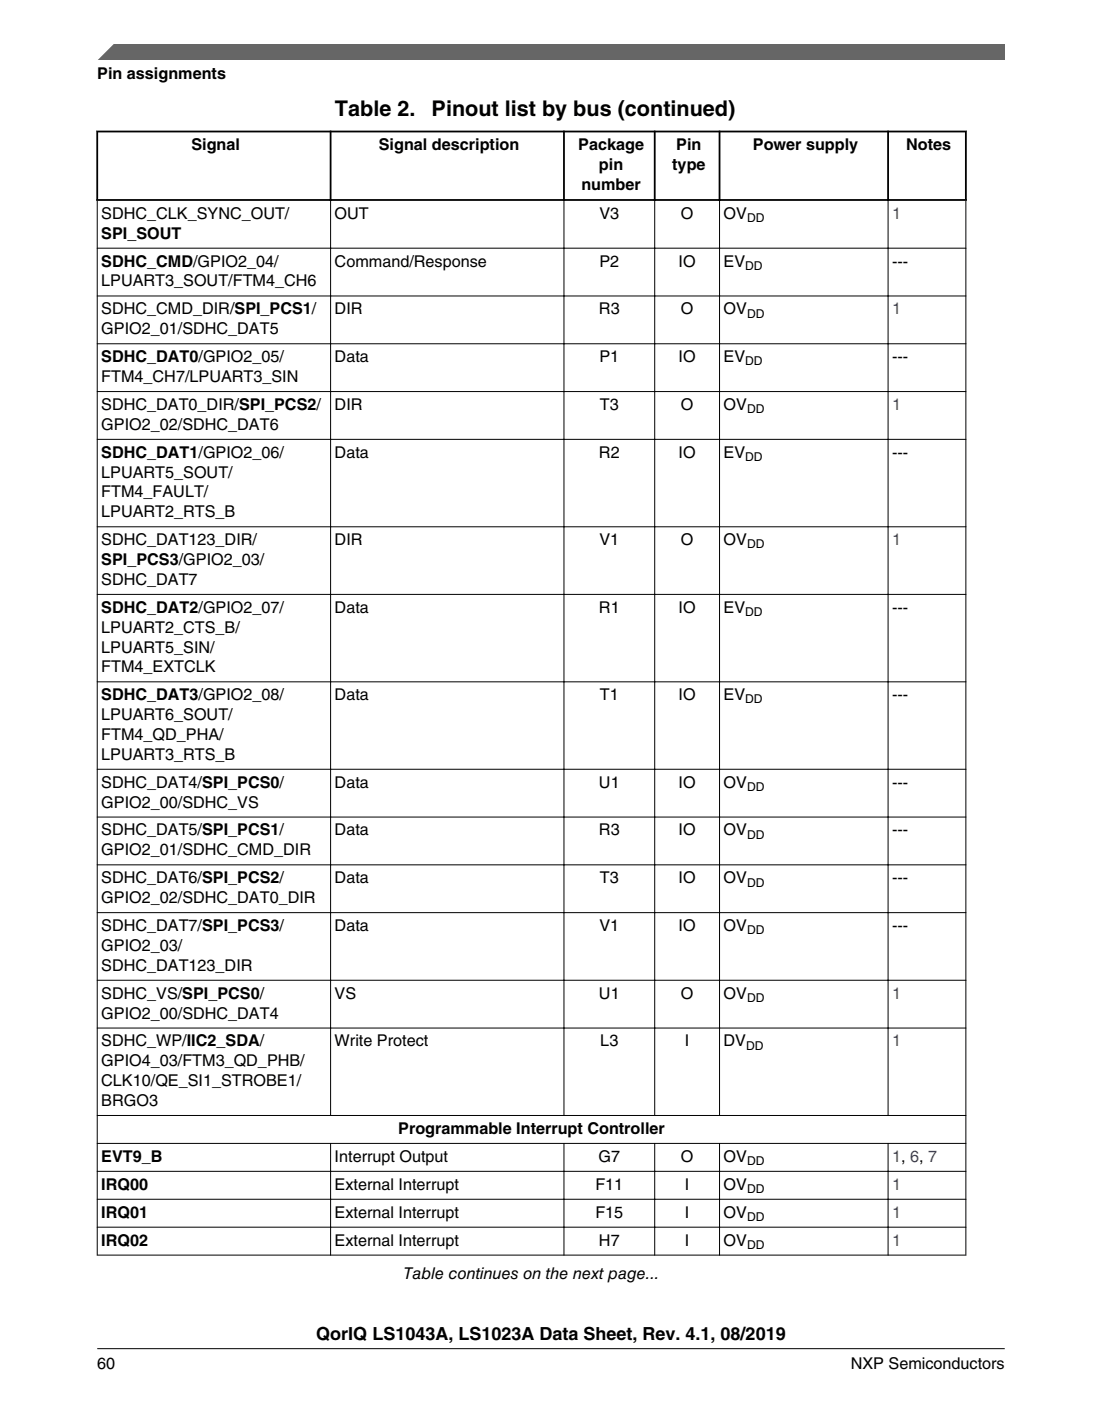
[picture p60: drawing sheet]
<svg xmlns="http://www.w3.org/2000/svg" width="216mm" height="274mm" viewBox="0 0 216 274" stroke-linecap="round" stroke-linejoin="round" font-family="sans-serif">
<defs><g id="words">
<g font-size="4.2">
<text x="65.6" y="22.7">Table 2.</text>
<text x="84.6" y="22.7">Pinout list by bus (continued)</text>
</g>
<text font-size="3.5" x="62" y="262.3">QorIQ LS1043A, LS1023A Data Sheet, Rev. 4.1, 08/2019</text>
<g font-size="3.2">
<text x="19" y="15.5">Pin assignments</text>
<text x="37.5" y="29.4">Signal</text>
<text x="74.2" y="29.4">Signal description</text>
<text x="113.3" y="29.4">Package</text>
<text x="132.5" y="29.4">Pin</text>
<text x="147.5" y="29.4">Power supply</text>
<text x="177.6" y="29.4">Notes</text>
<text x="117.4" y="33.3">pin</text>
<text x="131.7" y="33.3">type</text>
<text x="113.9" y="37.2">number</text>
<text x="19.8" y="42.9">SDHC_CLK_SYNC_OUT/</text>
<text x="19.8" y="46.7">SPI_SOUT</text>
<text x="65.6" y="42.9">OUT</text>
<text x="117.4" y="42.9">V3</text>
<text x="133.4" y="42.9">O</text>
<text x="141.8" y="42.9">OV</text>
<text x="19.8" y="52.2">SDHC_CMD/GPIO2_04/</text>
<text x="65.6" y="52.2">Command/Response</text>
<text x="117.4" y="52.2">P2</text>
<text x="132.9" y="52.2">IO</text>
<text x="141.8" y="52.2">EV</text>
<text x="174.8" y="52.2">---</text>
<text x="19.8" y="56.1">LPUART3_SOUT/FTM4_CH6</text>
<text x="19.8" y="61.6">SDHC_CMD_DIR/SPI_PCS1/</text>
<text x="19.8" y="65.5">GPIO2_01/SDHC_DAT5</text>
<text x="65.6" y="61.6">DIR</text>
<text x="117.4" y="61.6">R3</text>
<text x="133.4" y="61.6">O</text>
<text x="141.8" y="61.6">OV</text>
<text x="19.8" y="70.9">SDHC_DAT0/GPIO2_05/</text>
<text x="65.6" y="70.9">Data</text>
<text x="117.4" y="70.9">P1</text>
<text x="132.9" y="70.9">IO</text>
<text x="141.8" y="70.9">EV</text>
<text x="174.8" y="70.9">---</text>
<text x="19.8" y="74.8">FTM4_CH7/LPUART3_SIN</text>
<text x="19.8" y="80.3">SDHC_DAT0_DIR/SPI_PCS2/</text>
<text x="65.6" y="80.3">DIR</text>
<text x="117.5" y="80.3">T3</text>
<text x="133.4" y="80.3">O</text>
<text x="141.8" y="80.3">OV</text>
<text x="19.8" y="89.6">SDHC_DAT1/GPIO2_06/</text>
<text x="19.8" y="84.2">GPIO2_02/SDHC_DAT6</text>
<text x="65.6" y="89.6">Data</text>
<text x="117.4" y="89.6">R2</text>
<text x="132.9" y="89.6">IO</text>
<text x="141.8" y="89.6">EV</text>
<text x="174.8" y="89.6">---</text>
<text x="19.8" y="93.5">LPUART5_SOUT/</text>
<text x="19.8" y="97.4">FTM4_FAULT/</text>
<text x="19.8" y="101.3">LPUART2_RTS_B</text>
<text x="19.8" y="106.8">SDHC_DAT123_DIR/</text>
<text x="65.6" y="106.8">DIR</text>
<text x="117.4" y="106.8">V1</text>
<text x="133.4" y="106.8">O</text>
<text x="141.8" y="106.8">OV</text>
<text x="19.8" y="110.6">SPI_PCS3/GPIO2_03/</text>
<text x="19.8" y="114.5">SDHC_DAT7</text>
<text x="19.8" y="120">SDHC_DAT2/GPIO2_07/</text>
<text x="65.6" y="120">Data</text>
<text x="117.4" y="120">R1</text>
<text x="132.9" y="120">IO</text>
<text x="141.8" y="120">EV</text>
<text x="174.8" y="120">---</text>
<text x="19.8" y="123.9">LPUART2_CTS_B/</text>
<text x="19.8" y="127.8">LPUART5_SIN/</text>
<text x="19.8" y="131.6">FTM4_EXTCLK</text>
<text x="19.8" y="137.1">SDHC_DAT3/GPIO2_08/</text>
<text x="65.6" y="137.1">Data</text>
<text x="117.5" y="137.1">T1</text>
<text x="132.9" y="137.1">IO</text>
<text x="141.8" y="137.1">EV</text>
<text x="174.8" y="137.1">---</text>
<text x="19.8" y="141">LPUART6_SOUT/</text>
<text x="19.8" y="144.9">FTM4_QD_PHA/</text>
<text x="19.8" y="148.8">LPUART3_RTS_B</text>
<text x="19.8" y="154.2">SDHC_DAT4/SPI_PCS0/</text>
<text x="65.6" y="154.2">Data</text>
<text x="117.4" y="154.2">U1</text>
<text x="132.9" y="154.2">IO</text>
<text x="141.8" y="154.2">OV</text>
<text x="174.8" y="154.2">---</text>
<text x="19.8" y="158.1">GPIO2_00/SDHC_VS</text>
<text x="19.8" y="163.6">SDHC_DAT5/SPI_PCS1/</text>
<text x="19.8" y="167.5">GPIO2_01/SDHC_CMD_DIR</text>
<text x="65.6" y="163.6">Data</text>
<text x="117.4" y="163.6">R3</text>
<text x="132.9" y="163.6">IO</text>
<text x="141.8" y="163.6">OV</text>
<text x="174.8" y="163.6">---</text>
<text x="19.8" y="172.9">SDHC_DAT6/SPI_PCS2/</text>
<text x="65.6" y="172.9">Data</text>
<text x="117.5" y="172.9">T3</text>
<text x="132.9" y="172.9">IO</text>
<text x="141.8" y="172.9">OV</text>
<text x="174.8" y="172.9">---</text>
<text x="19.8" y="176.8">GPIO2_02/SDHC_DAT0_DIR</text>
<text x="19.8" y="182.3">SDHC_DAT7/SPI_PCS3/</text>
<text x="65.6" y="182.3">Data</text>
<text x="117.4" y="182.3">V1</text>
<text x="132.9" y="182.3">IO</text>
<text x="141.8" y="182.3">OV</text>
<text x="174.8" y="182.3">---</text>
<text x="19.8" y="186.2">GPIO2_03/</text>
<text x="19.8" y="190.1">SDHC_DAT123_DIR</text>
<text x="19.8" y="195.5">SDHC_VS/SPI_PCS0/</text>
<text x="65.6" y="195.5">VS</text>
<text x="117.4" y="195.5">U1</text>
<text x="133.4" y="195.5">O</text>
<text x="141.8" y="195.5">OV</text>
<text x="19.8" y="199.4">GPIO2_00/SDHC_DAT4</text>
<text x="19.8" y="204.9">SDHC_WP/IIC2_SDA/</text>
<text x="19.8" y="208.8">GPIO4_03/FTM3_QD_PHB/</text>
<text x="65.6" y="204.9">Write Protect</text>
<text x="117.6" y="204.9">L3</text>
<text x="134.2" y="204.9">I</text>
<text x="141.8" y="204.9">DV</text>
<text x="19.8" y="212.7">CLK10/QE_SI1_STROBE1/</text>
<text x="19.8" y="216.6">BRGO3</text>
<text x="19.8" y="227.5">EVT9_B</text>
<text x="65.6" y="227.5">Interrupt Output</text>
<text x="78" y="222">Programmable Interrupt Controller</text>
<text x="117.3" y="227.5">G7</text>
<text x="133.4" y="227.5">O</text>
<text x="141.8" y="227.5">OV</text>
<text x="19.8" y="232.9">IRQ00</text>
<text x="65.6" y="233">External Interrupt</text>
<text x="116.6" y="233">F11</text>
<text x="134.2" y="233">I</text>
<text x="141.8" y="233">OV</text>
<text x="19.8" y="238.4">IRQ01</text>
<text x="65.6" y="238.4">External Interrupt</text>
<text x="116.6" y="238.4">F15</text>
<text x="134.2" y="238.4">I</text>
<text x="141.8" y="238.4">OV</text>
<text x="19.8" y="243.9">IRQ02</text>
<text x="65.6" y="243.9">External Interrupt</text>
<text x="117.4" y="243.9">H7</text>
<text x="134.2" y="243.9">I</text>
<text x="141.8" y="243.9">OV</text>
<text x="79.1" y="250.4">Table continues on the next page...</text>
<text x="19" y="268">60</text>
<text x="166.7" y="268">NXP Semiconductors</text>
</g>
<g font-size="3.2" fill="#00f">
<text x="174.8" y="42.9">1</text>
<text x="174.8" y="61.6">1</text>
<text x="174.8" y="80.3">1</text>
<text x="174.8" y="106.8">1</text>
<text x="174.8" y="195.5">1</text>
<text x="174.8" y="204.9">1</text>
<text x="174.8" y="227.5">1, 6, 7</text>
<text x="174.8" y="233">1</text>
<text x="174.8" y="238.4">1</text>
<text x="174.8" y="243.9">1</text>
</g>
<g font-size="2.4">
<text x="146.4" y="43.5">DD</text>
<text x="146" y="52.8">DD</text>
<text x="146.4" y="62.2">DD</text>
<text x="146" y="71.6">DD</text>
<text x="146.4" y="80.9">DD</text>
<text x="146" y="90.3">DD</text>
<text x="146.4" y="107.4">DD</text>
<text x="146" y="120.6">DD</text>
<text x="146" y="137.7">DD</text>
<text x="146.4" y="154.9">DD</text>
<text x="146.4" y="164.2">DD</text>
<text x="146.4" y="173.6">DD</text>
<text x="146.4" y="182.9">DD</text>
<text x="146.4" y="196.2">DD</text>
<text x="146.2" y="205.5">DD</text>
<text x="146.4" y="228.1">DD</text>
<text x="146.4" y="233.6">DD</text>
<text x="146.4" y="239.1">DD</text>
<text x="146.4" y="244.5">DD</text>
</g>
</g></defs>
<path d="M18.9 25.8h170.5M18.9 39.2h170.5M19 25.6v13.7M64.8 25.6v13.7M110.5 25.6v13.7M128.3 25.6v13.7M141 25.6v13.7M174 25.6v13.7M189.2 25.6v13.7" fill="none" stroke="#000" stroke-width=".35"/>
<g fill="none" stroke="#000" stroke-width=".2">
<path d="M19 39.3v206.5M64.8 38.9v179.6M110.5 38.9v179.6M128.3 38.9v179.6M141 38.9v179.6M174 38.9v179.6M189.2 39.3v206.5M19 48.6h170.3M19 58h170.3M19 67.3h170.3M19 76.7h170.3M19 86h170.3"/>
<path d="M19 103.1h170.3M19 116.4h170.3M19 133.5h170.3M19 150.6h170.3M19 160h170.3M19 169.3h170.3M19 178.7h170.3M19 191.9h170.3M19 201.3h170.3M19 218.4h170.3M19 223.9h170.3M19 229.4h170.3"/>
<path d="M19 234.8h170.3M64.8 223.8v22M110.5 223.8v22M128.3 223.8v22M141 223.8v22M174 223.8v22M19 240.3h170.3M19 245.8h170.3"/>
</g>
<path d="M19 11.7l5.7-3.1 172.2 .1v3z" fill="#666"/>
<path d="M22.5 8.6l-3.1 3.1" fill="none" stroke="#666" stroke-width=".28"/>
<path d="M19 264.1h177.8" fill="none" stroke="#000" stroke-width=".2"/>
<use href="#words"/>
</svg>
